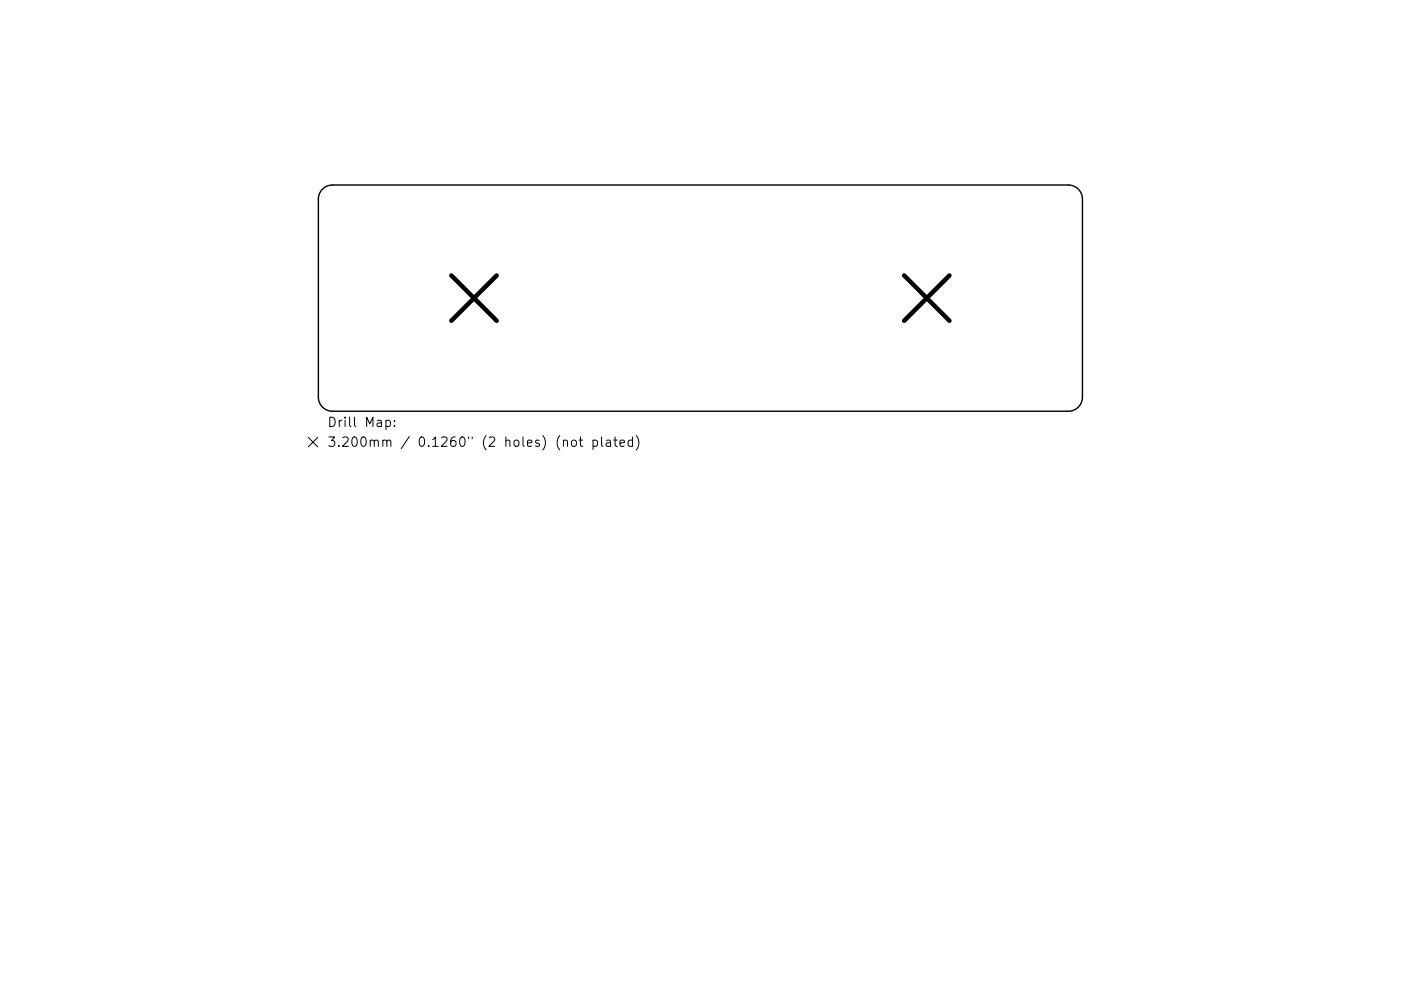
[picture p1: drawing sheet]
<svg xmlns="http://www.w3.org/2000/svg" width="297mm" height="210mm" viewBox="0 0 297 210" stroke-linecap="round" stroke-linejoin="round" font-family="sans-serif">
<defs><g id="words">
<g font-size="2.8">
<text x="69.4" y="90.6">Drill Map:</text>
<text x="69.4" y="94.8">3.200mm / 0.1260&quot; (2 holes) (not plated)</text>
</g>
</g></defs>
<path d="M68.4 40.1a3 3 0 0 1 2.1-.8h156a3 3 0 0 1 3 3v42a3 3 0 0 1-3 3h-156a3 3 0 0 1-3-3v-42.1a3 3 0 0 1 .9-2.1z" fill="none" stroke="#000" stroke-width=".3"/>
<path d="M95.7 58.5l9.6 9.6M105.3 58.5l-9.6 9.6M191.7 58.5l9.6 9.6M201.3 58.5l-9.6 9.6" fill="none" stroke="#000" stroke-width=".96"/>
<g fill="none" stroke="#000" stroke-width=".21">
<path d="M65.4 92.8l2 2M67.4 92.8l-2 2M81.8 89.3l.6-.1 .4 .4v.5l-.2 .3h-.8M83.6 90.3v.2M83.6 89.3v.2M119.5 93.6a.5 .5 0 0 1 .8 .1v1M121.3 93.6a.54 .54 0 0 1 .5-.2 .54 .54 0 0 1 .4 .4v.5a.54 .54 0 0 1-.5 .4 .54 .54 0 0 1-.5-.4zM122.8 93.4h.7M123.1 92.7v1.7l.1 .2 .3 .1M125.7 93.5l.6-.1 .4 .4v.5l-.2 .3h-.8M125.7 93.4v2M127.5 92.7v1.7l.3 .3"/>
<path d="M128.6 93.5h.8l.1 1.2M129.5 93.8l-.7 .1a.39 .39 0 0 0-.3 .4 .39 .39 0 0 0 .3 .4l.7-.1M130.1 93.4h.8M130.4 92.7v1.7l.1 .2 .4 .1M131.5 94l.9-.2-.1-.3-.6-.1-.2 .3v.9h.8M134.1 93.5l-.6-.1-.3 .4v.5l.2 .3h.7M134.1 92.7v2M134.9 92.4a2.29 2.29 0 0 1 0 3.1"/>
</g>
<use href="#words"/>
</svg>
